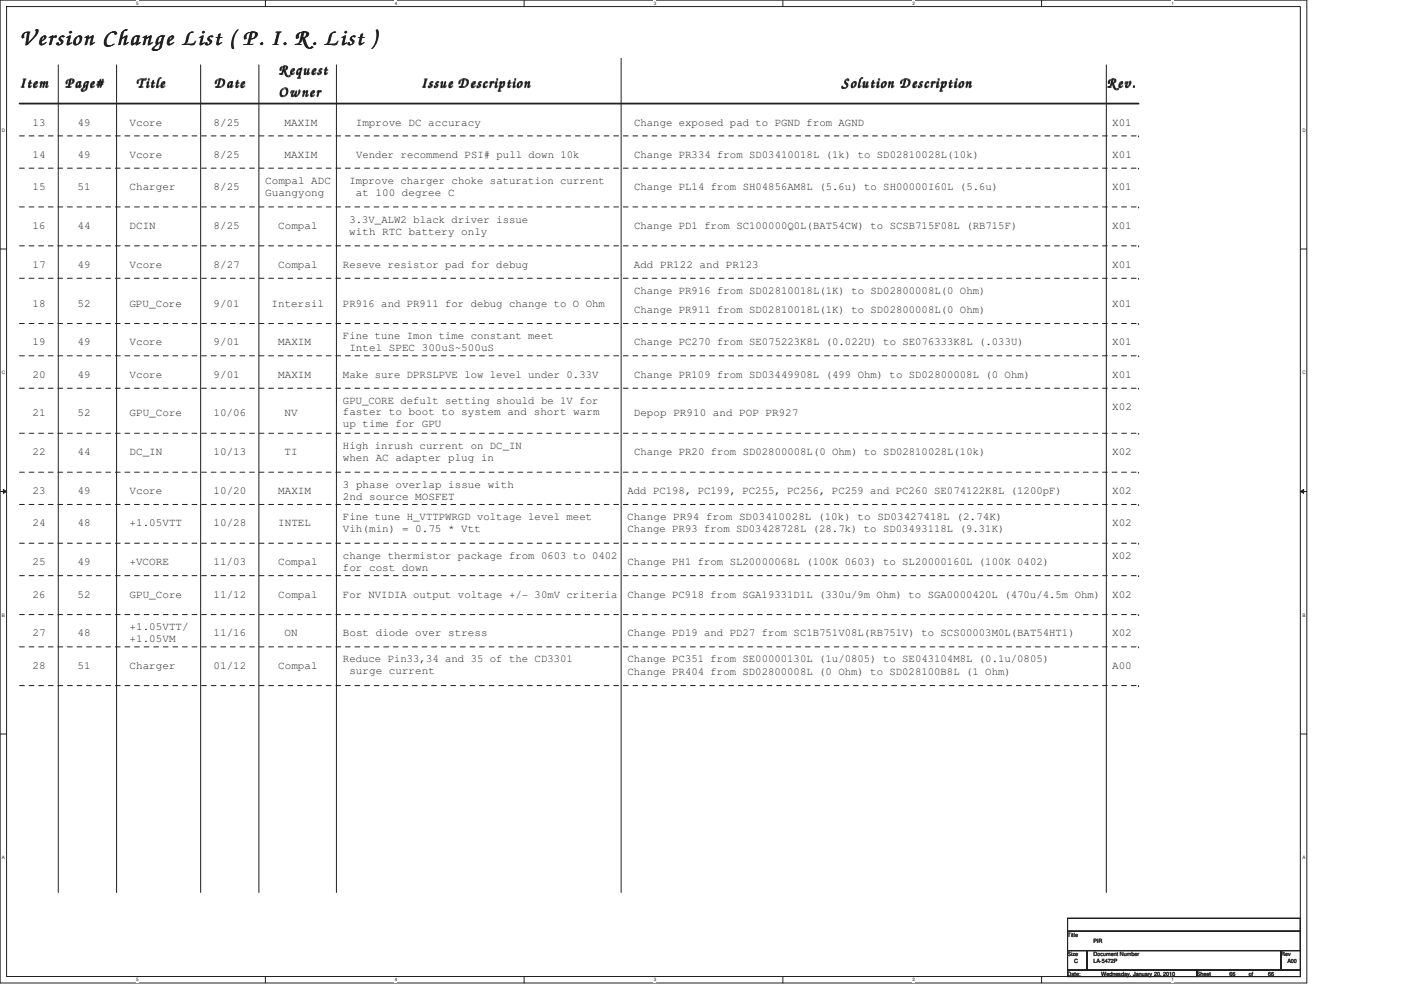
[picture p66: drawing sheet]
<svg xmlns="http://www.w3.org/2000/svg" width="297mm" height="210mm" viewBox="0 0 297 210" stroke-linecap="round" stroke-linejoin="round" font-family="sans-serif">
<defs><g id="words">
<text font-size="5.9" fill="#231f20" x="4.1" y="9.6">Version Change List ( P. I. R. List )</text>
<g font-size="3.7" fill="#231f20">
<text x="59.1" y="15.7">Request</text>
<text x="4.1" y="18.5">Item</text>
<text x="13.8" y="18.5">Page#</text>
<text x="28.8" y="18.6">Title</text>
<text x="45.3" y="18.6">Date</text>
<text x="59" y="20.5">Owner</text>
<text x="89.3" y="18.5">Issue Description</text>
<text x="178.4" y="18.5">Solution Description</text>
<text x="234.7" y="18.6">Rev.</text>
</g>
<g font-size="2.3" fill="#231f20">
<text x="6.9" y="26.6">13</text>
<text x="16.5" y="26.6">49</text>
<text x="27.5" y="26.6">Vcore</text>
<text x="45.3" y="26.6">8/25</text>
<text x="60.3" y="26.6">MAXIM</text>
<text x="75.4" y="26.6">Improve DC accuracy</text>
<text x="134.4" y="26.6">Change exposed pad to PGND from AGND</text>
<text x="235.8" y="26.6">X01</text>
<text x="6.9" y="33.5">14</text>
<text x="16.4" y="33.5">49</text>
<text x="27.4" y="33.5">Vcore</text>
<text x="45.3" y="33.5">8/25</text>
<text x="60.3" y="33.5">MAXIM</text>
<text x="75.5" y="33.5">Vender recommend PSI# pull down 10k</text>
<text x="134.5" y="33.5">Change PR334 from SD03410018L (1k) to SD02810028L(10k)</text>
<text x="235.8" y="33.5">X01</text>
<text x="6.9" y="40.3">15</text>
<text x="16.5" y="40.3">51</text>
<text x="27.5" y="40.3">Charger</text>
<text x="45.3" y="40.3">8/25</text>
<text x="56.2" y="38.9">Compal ADC</text>
<text x="56.2" y="41.5">Guangyong</text>
<text x="74.1" y="39">Improve charger choke saturation current</text>
<text x="75.4" y="41.5">at 100 degree C</text>
<text x="134.4" y="40.3">Change PL14 from SH04856AM8L (5.6u) to SH00000I60L (5.6u)</text>
<text x="235.8" y="40.3">X01</text>
<text x="74.1" y="47.2">3.3V_ALW2 black driver issue</text>
<text x="6.9" y="48.5">16</text>
<text x="16.5" y="48.5">44</text>
<text x="27.5" y="48.5">DCIN</text>
<text x="45.3" y="48.5">8/25</text>
<text x="59" y="48.5">Compal</text>
<text x="74" y="49.7">with RTC battery only</text>
<text x="134.4" y="48.5">Change PD1 from SC100000Q0L(BAT54CW) to SCSB715F08L (RB715F)</text>
<text x="235.8" y="48.5">X01</text>
<text x="6.9" y="56.8">17</text>
<text x="16.5" y="56.8">49</text>
<text x="27.5" y="56.8">Vcore</text>
<text x="45.3" y="56.8">8/27</text>
<text x="59" y="56.8">Compal</text>
<text x="72.7" y="56.8">Reseve resistor pad for debug</text>
<text x="134.4" y="56.8">Add PR122 and PR123</text>
<text x="235.8" y="56.8">X01</text>
<text x="6.9" y="65">18</text>
<text x="16.4" y="65">52</text>
<text x="27.4" y="65">GPU_Core</text>
<text x="45.3" y="65">9/01</text>
<text x="57.6" y="65">Intersil</text>
<text x="72.7" y="65">PR916 and PR911 for debug change to O Ohm</text>
<text x="134.4" y="62.3">Change PR916 from SD02810018L(1K) to SD02800008L(0 Ohm)</text>
<text x="235.8" y="65">X01</text>
<text x="72.7" y="71.9">Fine tune Imon time constant meet</text>
<text x="134.4" y="66.4">Change PR911 from SD02810018L(1K) to SD02800008L(0 Ohm)</text>
<text x="6.9" y="73.2">19</text>
<text x="16.5" y="73.2">49</text>
<text x="27.5" y="73.2">Vcore</text>
<text x="45.3" y="73.2">9/01</text>
<text x="59" y="73.2">MAXIM</text>
<text x="74.1" y="74.4">Intel SPEC 300uS~500uS</text>
<text x="134.4" y="73.2">Change PC270 from SE075223K8L (0.022U) to SE076333K8L (.033U)</text>
<text x="235.8" y="73.2">X01</text>
<text x="6.9" y="80.1">20</text>
<text x="16.5" y="80.1">49</text>
<text x="27.5" y="80.1">Vcore</text>
<text x="45.3" y="80.1">9/01</text>
<text x="59" y="80.1">MAXIM</text>
<text x="72.7" y="80.1">Make sure DPRSLPVE low level under 0.33V</text>
<text x="134.4" y="80.1">Change PR109 from SD03449908L (499 Ohm) to SD02800008L (0 Ohm)</text>
<text x="235.8" y="80.1">X01</text>
<text x="6.9" y="88.3">21</text>
<text x="16.4" y="88.3">52</text>
<text x="27.5" y="88.3">GPU_Core</text>
<text x="45.3" y="88.3">10/06</text>
<text x="60.3" y="88.3">NV</text>
<text x="72.7" y="88.1">faster to boot to system and short warm</text>
<text x="72.7" y="85.6">GPU_CORE defult setting should be 1V for</text>
<text x="134.4" y="88.3">Depop PR910 and POP PR927</text>
<text x="235.8" y="86.9">X02</text>
<text x="72.7" y="90.7">up time for GPU</text>
<text x="72.7" y="95.2">High inrush current on DC_IN</text>
<text x="6.9" y="96.6">22</text>
<text x="16.4" y="96.6">44</text>
<text x="27.5" y="96.6">DC_IN</text>
<text x="45.3" y="96.6">10/13</text>
<text x="60.3" y="96.6">TI</text>
<text x="72.7" y="97.8">when AC adapter plug in</text>
<text x="134.4" y="96.6">Change PR20 from SD02800008L(0 Ohm) to SD02810028L(10k)</text>
<text x="235.8" y="96.6">X02</text>
<text x="6.9" y="104.8">23</text>
<text x="16.5" y="104.8">49</text>
<text x="27.5" y="104.8">Vcore</text>
<text x="45.3" y="104.8">10/20</text>
<text x="59" y="104.8">MAXIM</text>
<text x="72.7" y="103.4">3 phase overlap issue with</text>
<text x="72.7" y="106">2nd source MOSFET</text>
<text x="133" y="104.8">Add PC198, PC199, PC255, PC256, PC259 and PC260 SE074122K8L (1200pF)</text>
<text x="235.8" y="104.8">X02</text>
<text x="6.9" y="111.7">24</text>
<text x="16.5" y="111.7">48</text>
<text x="27.5" y="111.7">+1.05VTT</text>
<text x="45.3" y="111.7">10/28</text>
<text x="59" y="111.7">INTEL</text>
<text x="72.7" y="112.8">Vih(min) = 0.75 * Vtt</text>
<text x="72.7" y="110.3">Fine tune H_VTTPWRGD voltage level meet</text>
<text x="133" y="110.3">Change PR94 from SD03410028L (10k) to SD03427418L (2.74K)</text>
<text x="133" y="112.8">Change PR93 from SD03428728L (28.7k) to SD03493118L (9.31K)</text>
<text x="235.8" y="111.7">X02</text>
<text x="6.9" y="119.9">25</text>
<text x="16.4" y="119.9">49</text>
<text x="27.4" y="119.9">+VCORE</text>
<text x="45.3" y="119.9">11/03</text>
<text x="59" y="119.9">Compal</text>
<text x="72.7" y="118.5">change thermistor package from 0603 to 0402</text>
<text x="133" y="119.9">Change PH1 from SL20000068L (100K 0603) to SL20000160L (100K 0402)</text>
<text x="235.8" y="118.5">X02</text>
<text x="72.7" y="121.1">for cost down</text>
<text x="6.9" y="126.8">26</text>
<text x="16.5" y="126.8">52</text>
<text x="27.5" y="126.8">GPU_Core</text>
<text x="45.3" y="126.8">11/12</text>
<text x="59" y="126.8">Compal</text>
<text x="72.7" y="126.8">For NVIDIA output voltage +/- 30mV criteria</text>
<text x="133" y="126.8">Change PC918 from SGA19331D1L (330u/9m Ohm) to SGA0000420L (470u/4.5m Ohm)</text>
<text x="235.8" y="126.8">X02</text>
<text x="6.9" y="134.9">27</text>
<text x="16.5" y="134.9">48</text>
<text x="27.5" y="133.6">+1.05VTT/</text>
<text x="27.5" y="136.1">+1.05VM</text>
<text x="45.3" y="134.9">11/16</text>
<text x="60.3" y="134.9">ON</text>
<text x="72.7" y="134.9">Bost diode over stress</text>
<text x="133" y="134.9">Change PD19 and PD27 from SC1B751V08L(RB751V) to SCS00003M0L(BAT54HT1)</text>
<text x="235.8" y="134.9">X02</text>
<text x="6.9" y="141.8">28</text>
<text x="16.5" y="141.8">51</text>
<text x="27.5" y="141.8">Charger</text>
<text x="45.3" y="141.8">01/12</text>
<text x="59" y="141.8">Compal</text>
<text x="72.7" y="140.4">Reduce Pin33,34 and 35 of the CD3301</text>
<text x="74.1" y="143">surge current</text>
<text x="133" y="143.2">Change PR404 from SD02800008L (0 Ohm) to SD028100B8L (1 Ohm)</text>
<text x="133" y="140.4">Change PC351 from SE00000130L (1u/0805) to SE043104M8L (0.1u/0805)</text>
<text x="235.8" y="141.8">A00</text>
</g>
<g font-size="1.2" fill="#231f20">
<text x="226.4" y="198.7">Title</text>
<text x="226.4" y="202.8">Size</text>
<text x="231.8" y="202.8">Document Number</text>
<text x="231.8" y="200">PIR</text>
<text x="271.6" y="202.8">Rev</text>
<text x="226.4" y="206.9">Date:</text>
<text x="227.7" y="204.2">C</text>
<text x="231.8" y="204.2">LA-5472P</text>
<text x="233.5" y="206.9">Wednesday, January 20, 2010</text>
<text x="253.8" y="206.9">Sheet</text>
<text x="260.6" y="206.9">66</text>
<text x="264.8" y="206.9">of</text>
<text x="268.9" y="206.9">66</text>
<text x="273" y="204.2">A00</text>
</g>
<g font-size="1" fill="#231f20">
<text x="28.8" y="1.1">5</text>
<text x="83.7" y="1.1">4</text>
<text x="138.6" y="1.1">3</text>
<text x="193.5" y="1.1">2</text>
<text x="248.4" y="1.1">1</text>
<text x=".4" y="28">D</text>
<text x="276.1" y="28">D</text>
<text x=".4" y="79.4">C</text>
<text x="276.1" y="79.4">C</text>
<text x=".4" y="130.8">B</text>
<text x="276.1" y="130.8">B</text>
<text x=".4" y="182.3">A</text>
<text x="276.1" y="182.3">A</text>
<text x="28.8" y="208.1">5</text>
<text x="83.7" y="208.1">4</text>
<text x="138.6" y="208.1">3</text>
<text x="193.5" y="208.1">2</text>
<text x="248.4" y="208.1">1</text>
</g>
</g></defs>
<path d="M0 0h277.1v208.5h-277.1zM1.4 1.4h274.3v205.7h-274.3z" fill="none" stroke="#231f20" stroke-width=".21"/>
<g fill="#fff">
<path d="M28.8 .2h.6v1.1h-.6z"/>
<path d="M28.8 207.3h.6v1.1h-.6z"/>
</g>
<path d="M56.3 0v1.4M56.3 207.1v1.4" fill="none" stroke="#231f20" stroke-width=".21"/>
<g fill="#fff">
<path d="M83.7 .2h.5v1.1h-.5z"/>
<path d="M83.7 207.3h.5v1.1h-.5z"/>
</g>
<path d="M111.1 0v1.4M111.1 207.1v1.4" fill="none" stroke="#231f20" stroke-width=".21"/>
<g fill="#fff">
<path d="M138.5 .2h.6v1.1h-.6z"/>
<path d="M138.5 207.3h.6v1.1h-.6z"/>
</g>
<path d="M166 0v1.4M166 207.1v1.4" fill="none" stroke="#231f20" stroke-width=".21"/>
<g fill="#fff">
<path d="M193.4 .2h.6v1.1h-.6z"/>
<path d="M193.4 207.3h.6v1.1h-.6z"/>
</g>
<path d="M220.8 0v1.4M220.8 207.1v1.4" fill="none" stroke="#231f20" stroke-width=".21"/>
<g fill="#fff">
<path d="M248.3 .2h.5v1.1h-.5z"/>
<path d="M248.3 207.3h.5v1.1h-.5z"/>
<path d="M.4 27.1h.7v1.1h-.7z"/>
<path d="M276 27.1h.8v1.1h-.8z"/>
<path d="M.4 78.5h.7v1.1h-.7z"/>
<path d="M276 78.5h.8v1.1h-.8z"/>
</g>
<path d="M0 52.8h1.4M275.7 52.8h1.4" fill="none" stroke="#231f20" stroke-width=".21"/>
<g fill="#fff">
<path d="M.4 130h.6v1.1h-.6z"/>
<path d="M276 130h.7v1.1h-.7z"/>
</g>
<path d="M0 104.2h1.4M275.7 104.2h1.4" fill="none" stroke="#231f20" stroke-width=".21"/>
<path d="M.7 103.8l.7 .4-.7 .4z" fill="#231f20"/>
<path d="M.7 103.8l.7 .4-.7 .4z" fill="none" stroke="#231f20" stroke-width=".21"/>
<path d="M275.7 104.2l.7-.4v.8z" fill="#231f20"/>
<path d="M275.7 104.2l.7-.4v.8z" fill="none" stroke="#231f20" stroke-width=".21"/>
<g fill="#fff">
<path d="M.4 181.4h.6v1.1h-.6z"/>
<path d="M276 181.4h.7v1.1h-.7z"/>
</g>
<g fill="none" stroke="#231f20" stroke-width=".21">
<path d="M12.4 13.8v175.5M24.7 13.8v175.5M42.5 13.8v175.5M54.9 13.8v175.5M71.3 13.8v175.5M131.7 12.4v176.9M234.6 13.8v175.5M0 155.7h1.4M275.7 155.7h1.4M226.3 194.8h49.4v2.7h-49.4zM226.3 197.5h49.4v4.1h-49.4zM226.3 201.6h4.1v4.2h-4.1z"/>
<path d="M226.3 205.8h27.5v1.3h-27.5zM230.5 201.6h41.1v4.2h-41.1zM253.8 205.8h21.9v1.3h-21.9zM271.6 201.6h4.1v4.2h-4.1z"/>
</g>
<path d="M4.1 22h237.3" fill="none" stroke="#231f20" stroke-width=".38"/>
<g fill="none" stroke="#231f20" stroke-width=".21" stroke-dasharray="1 1 1 1 1 1 1 1">
<path d="M4.1 28.8h237.3M4.1 35.7h237.3M241.4 28.8h.1M241.4 35.7h.1M4.1 43.9h237.3M4.1 52.1h237.3M4.1 59h237.3M241.4 43.9h.1M241.4 52.1h.1M241.4 59h.1M4.1 68.6h237.3M4.1 75.5h237.3"/>
<path d="M241.4 68.6h.1M241.4 75.5h.1M4.1 82.3h237.3M4.1 91.9h237.3M241.4 82.3h.1M241.4 91.9h.1M4.1 100.2h237.3M4.1 107h237.3M4.1 115.2h237.3M241.4 100.2h.1M241.4 107h.1M241.4 115.2h.1"/>
<path d="M4.1 122.1h237.3M4.1 130.4h237.3M4.1 137.2h237.3M241.4 122.1h.1M241.4 130.4h.1M241.4 137.2h.1M4.1 145.4h237.3M241.4 145.4h.1"/>
</g>
<use href="#words"/>
</svg>
